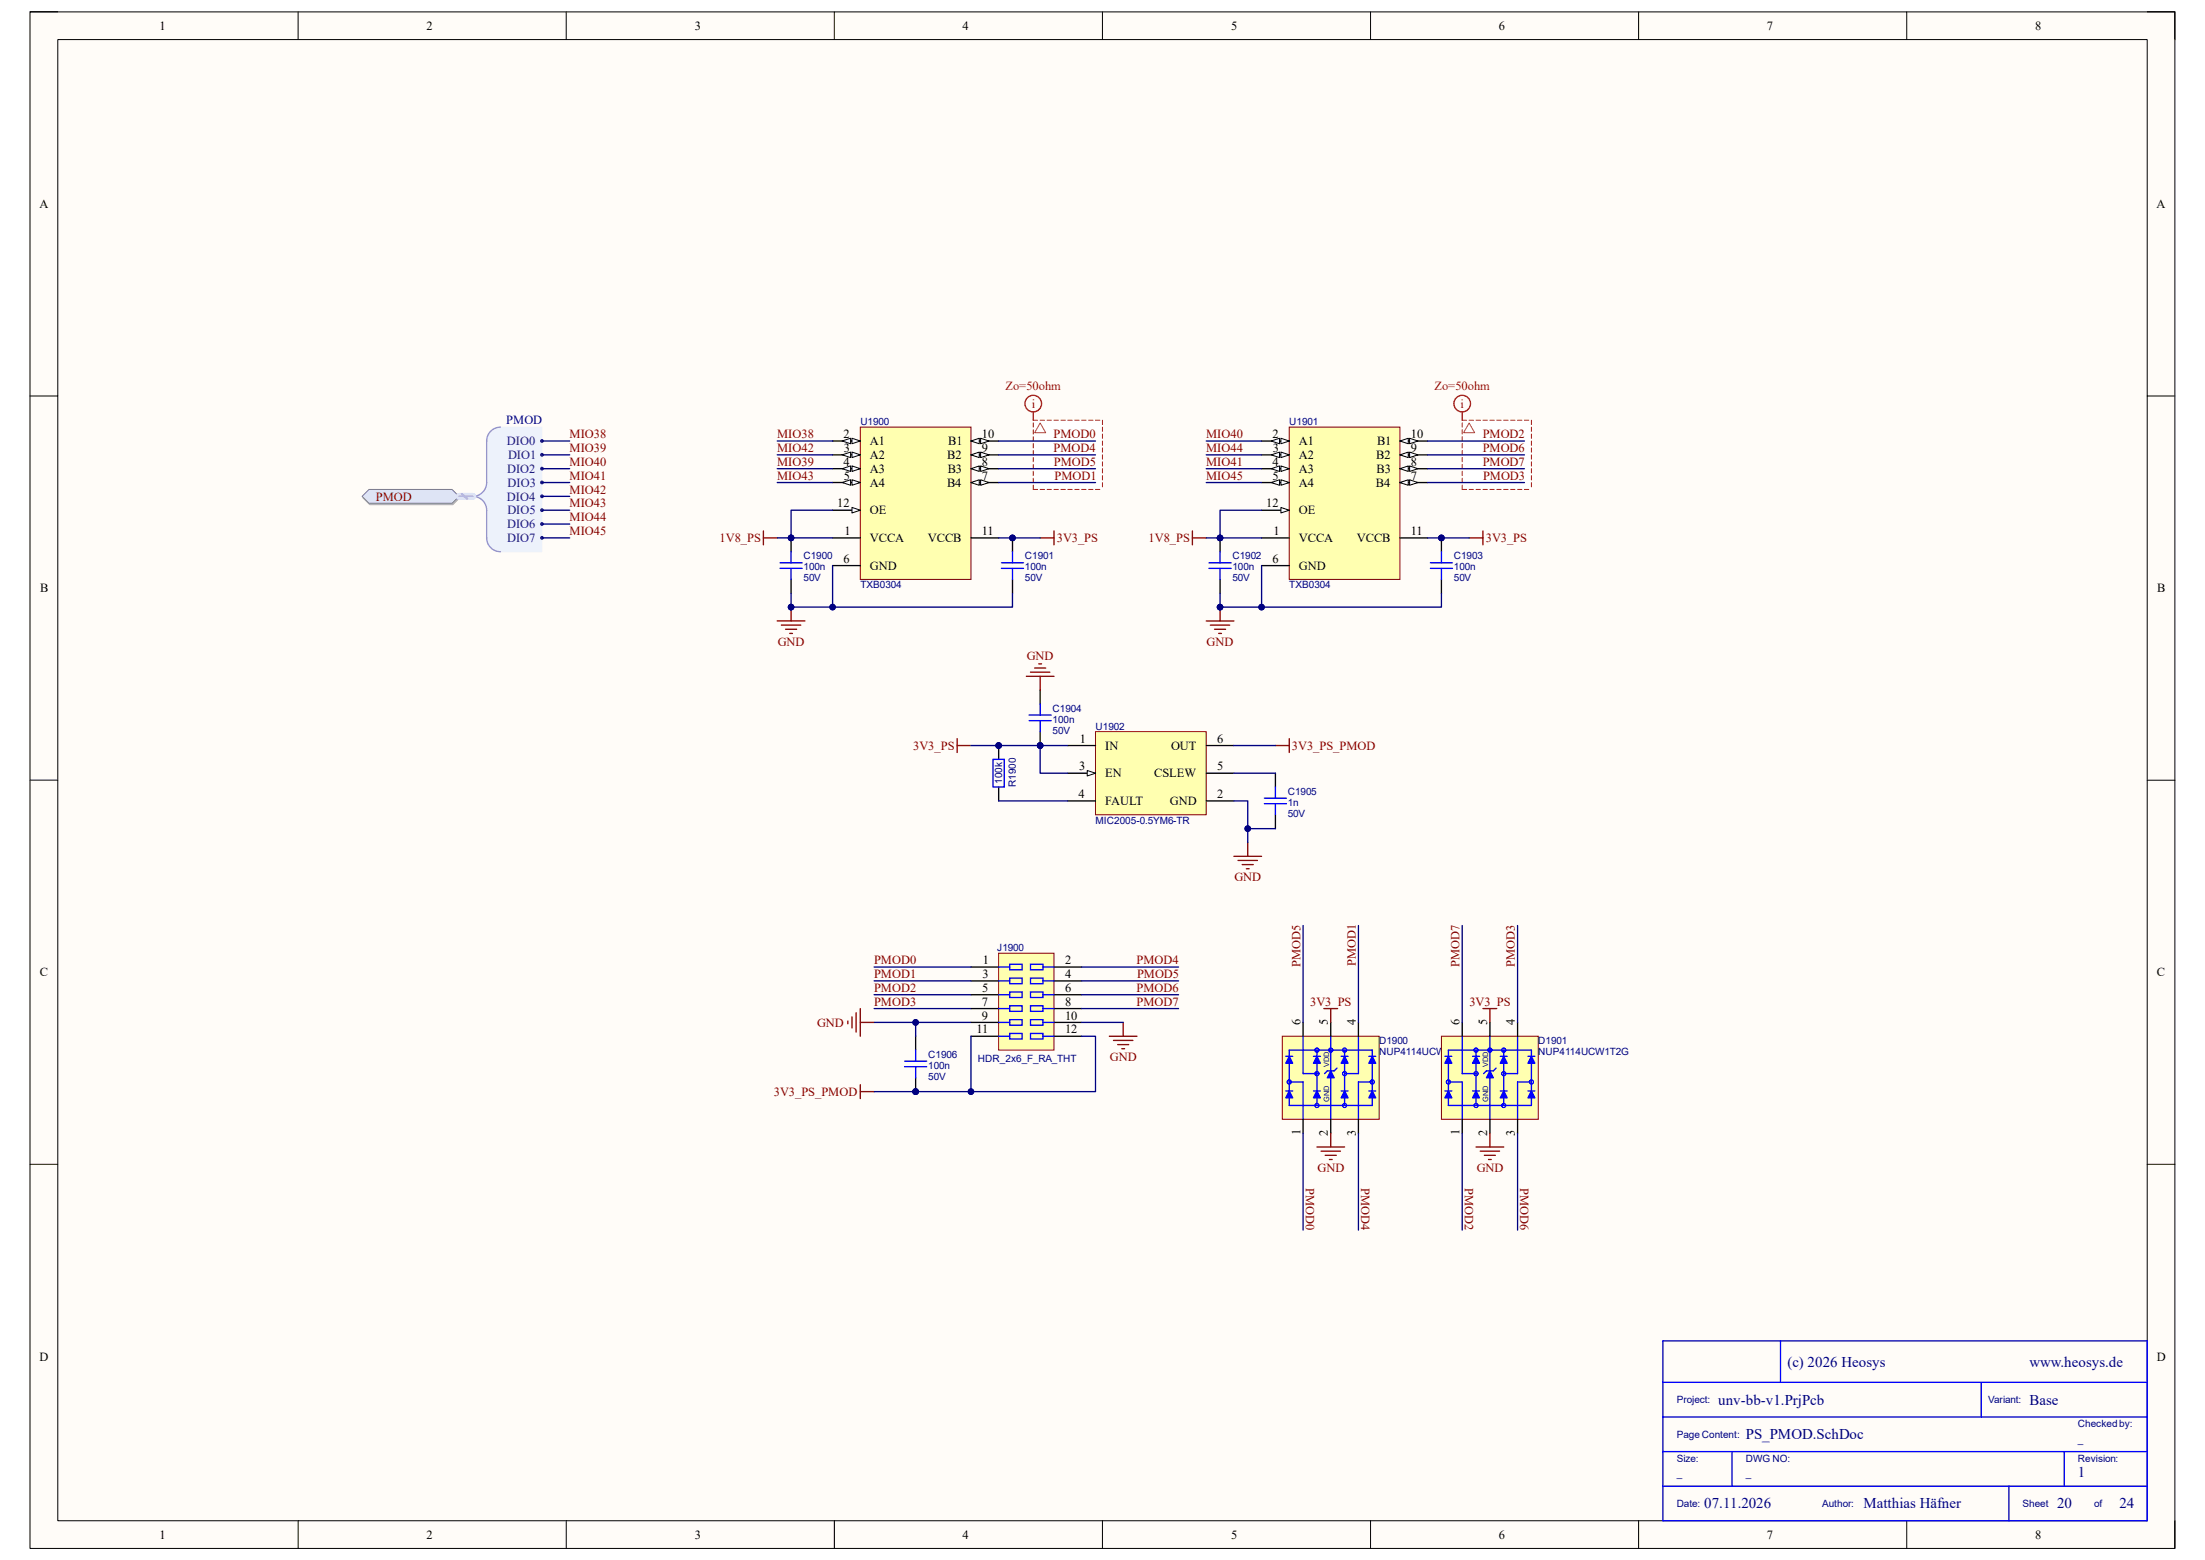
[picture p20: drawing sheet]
<svg xmlns="http://www.w3.org/2000/svg" width="420mm" height="297mm" viewBox="0 0 420 297" stroke-linecap="round" stroke-linejoin="round" font-family="sans-serif">
<defs><g id="words">
<g font-size="2.8" fill="#000080">
<text x="340.4" y="260.2">(c) 2026 Heosys</text>
<text x="386.5" y="260.2">www.heosys.de</text>
<text x="327.3" y="267.4">unv-bb-v1.PrjPcb</text>
<text x="386.5" y="267.4">Base</text>
<text x="332.5" y="274">PS_PMOD.SchDoc</text>
<text x="395.8" y="281.3">1</text>
<text x="324.6" y="287.2">07.11.2026</text>
<text x="354.9" y="287.2">Matthias Häfner</text>
<text x="391.8" y="287.2">20</text>
<text x="403.7" y="287.2">24</text>
</g>
<g font-size="2.4">
<text x="30.4" y="5.7">1</text>
<text x="81.2" y="5.7">2</text>
<text x="132.4" y="5.7">3</text>
<text x="183.3" y="5.7">4</text>
<text x="234.5" y="5.7">5</text>
<text x="285.5" y="5.7">6</text>
<text x="336.5" y="5.7">7</text>
<text x="387.6" y="5.7">8</text>
<text x="7.5" y="39.6">A</text>
<text x="410.8" y="39.6">A</text>
<text x="160.7" y="83.4">2</text>
<text x="187" y="83.4">10</text>
<text x="242.4" y="83.4">2</text>
<text x="268.7" y="83.4">10</text>
<text x="160.7" y="88.7">4</text>
<text x="160.7" y="86.1">3</text>
<text x="165.7" y="84.8">A1</text>
<text x="165.7" y="87.4">A2</text>
<text x="180.4" y="87.4">B2</text>
<text x="180.6" y="84.8">B1</text>
<text x="187" y="86.1">9</text>
<text x="187" y="88.7">8</text>
<text x="242.4" y="88.7">4</text>
<text x="242.4" y="86.1">3</text>
<text x="247.4" y="84.8">A1</text>
<text x="247.4" y="87.4">A2</text>
<text x="262.1" y="87.4">B2</text>
<text x="262.3" y="84.8">B1</text>
<text x="268.7" y="86.1">9</text>
<text x="268.7" y="88.7">8</text>
<text x="160.7" y="91.4">5</text>
<text x="165.7" y="90">A3</text>
<text x="165.7" y="92.7">A4</text>
<text x="180.4" y="92.7">B4</text>
<text x="180.5" y="90">B3</text>
<text x="187" y="91.4">7</text>
<text x="242.4" y="91.4">5</text>
<text x="247.4" y="90">A3</text>
<text x="247.4" y="92.7">A4</text>
<text x="262.1" y="92.7">B4</text>
<text x="262.2" y="90">B3</text>
<text x="268.7" y="91.4">7</text>
<text x="159.5" y="96.6">12</text>
<text x="160.8" y="101.9">1</text>
<text x="165.7" y="97.9">OE</text>
<text x="187" y="101.9">11</text>
<text x="241.2" y="96.6">12</text>
<text x="242.6" y="101.9">1</text>
<text x="247.4" y="97.9">OE</text>
<text x="268.7" y="101.9">11</text>
<text x="160.7" y="107.1">6</text>
<text x="165.7" y="103.2">VCCA</text>
<text x="176.7" y="103.2">VCCB</text>
<text x="242.4" y="107.1">6</text>
<text x="247.4" y="103.2">VCCA</text>
<text x="258.4" y="103.2">VCCB</text>
<text x="7.6" y="112.8">B</text>
<text x="165.7" y="108.5">GND</text>
<text x="247.4" y="108.5">GND</text>
<text x="410.9" y="112.8">B</text>
<text x="205.7" y="141.4">1</text>
<text x="210.5" y="142.7">IN</text>
<text x="223.1" y="142.7">OUT</text>
<text x="231.9" y="141.4">6</text>
<text x="205.6" y="146.7">3</text>
<text x="210.5" y="148">EN</text>
<text x="219.8" y="148">CSLEW</text>
<text x="231.9" y="146.7">5</text>
<text x="205.4" y="152">4</text>
<text x="210.5" y="153.3">FAULT</text>
<text x="222.8" y="153.3">GND</text>
<text x="231.9" y="152">2</text>
<text x="7.6" y="185.9">C</text>
<text x="187.2" y="183.6">1</text>
<text x="202.9" y="183.6">2</text>
<text x="410.8" y="185.9">C</text>
<text x="187" y="191.5">7</text>
<text x="187.1" y="188.8">5</text>
<text x="187.1" y="186.2">3</text>
<text x="202.9" y="186.2">4</text>
<text x="202.9" y="188.8">6</text>
<text x="202.9" y="191.5">8</text>
<text x="186" y="196.8">11</text>
<text x="187" y="194.1">9</text>
<text x="202.9" y="194.1">10</text>
<text x="202.9" y="196.8">12</text>
<text x="247.7" y="195.2" transform="rotate(-90 247.7 195.2)">6</text>
<text x="252.9" y="195.2" transform="rotate(-90 252.9 195.2)">5</text>
<text x="258.2" y="195.2" transform="rotate(-90 258.2 195.2)">4</text>
<text x="278" y="195.2" transform="rotate(-90 278 195.2)">6</text>
<text x="283.3" y="195.2" transform="rotate(-90 283.3 195.2)">5</text>
<text x="288.5" y="195.2" transform="rotate(-90 288.5 195.2)">4</text>
<text x="247.7" y="216.1" transform="rotate(-90 247.7 216.1)">1</text>
<text x="252.9" y="216.3" transform="rotate(-90 252.9 216.3)">2</text>
<text x="258.2" y="216.2" transform="rotate(-90 258.2 216.2)">3</text>
<text x="278" y="216.1" transform="rotate(-90 278 216.1)">1</text>
<text x="283.3" y="216.3" transform="rotate(-90 283.3 216.3)">2</text>
<text x="288.5" y="216.2" transform="rotate(-90 288.5 216.2)">3</text>
<text x="7.5" y="259">D</text>
<text x="410.8" y="259">D</text>
<text x="30.4" y="293">1</text>
<text x="81.2" y="293">2</text>
<text x="132.4" y="293">3</text>
<text x="183.3" y="293">4</text>
<text x="234.5" y="293">5</text>
<text x="285.5" y="293">6</text>
<text x="336.5" y="293">7</text>
<text x="387.6" y="293">8</text>
</g>
<g font-size="2.4" fill="#f00">
<text x="191.5" y="74.2">Zo=50ohm</text>
<text x="196.5" y="77.6">i</text>
<text x="273.2" y="74.2">Zo=50ohm</text>
<text x="278.2" y="77.6">i</text>
</g>
<text font-size="2.4" fill="#000080" x="96.4" y="80.8">PMOD</text>
<g font-size="2.4" fill="#800000">
<text x="108.5" y="83.4">MIO38</text>
<text x="148" y="83.4">MIO38</text>
<text x="200.7" y="83.4">PMOD0</text>
<text x="229.7" y="83.4">MIO40</text>
<text x="282.4" y="83.4">PMOD2</text>
<text x="108.5" y="86.1">MIO39</text>
<text x="108.5" y="88.7">MIO40</text>
<text x="148" y="88.7">MIO39</text>
<text x="148" y="86.1">MIO42</text>
<text x="200.7" y="86.1">PMOD4</text>
<text x="200.7" y="88.7">PMOD5</text>
<text x="229.7" y="88.7">MIO41</text>
<text x="229.7" y="86.1">MIO44</text>
<text x="282.4" y="86.1">PMOD6</text>
<text x="282.4" y="88.7">PMOD7</text>
<text x="71.6" y="95.3">PMOD</text>
<text x="108.5" y="94">MIO42</text>
<text x="108.5" y="91.4">MIO41</text>
<text x="148" y="91.4">MIO43</text>
<text x="200.9" y="91.4">PMOD1</text>
<text x="229.7" y="91.4">MIO45</text>
<text x="282.5" y="91.4">PMOD3</text>
<text x="108.5" y="96.6">MIO43</text>
<text x="108.5" y="99.3">MIO44</text>
<text x="108.5" y="101.9">MIO45</text>
<text x="137.1" y="103.2">1V8_PS</text>
<text x="201.3" y="103.2">3V3_PS</text>
<text x="218.8" y="103.2">1V8_PS</text>
<text x="283" y="103.2">3V3_PS</text>
<text x="148.1" y="123">GND</text>
<text x="195.6" y="125.6">GND</text>
<text x="229.8" y="123">GND</text>
<text x="173.9" y="142.7">3V3_PS</text>
<text x="246.1" y="142.7">3V3_PS_PMOD</text>
<text x="235.1" y="167.8">GND</text>
<text x="166.5" y="183.6">PMOD0</text>
<text x="216.5" y="183.6">PMOD4</text>
<text x="247.7" y="184.1" transform="rotate(-90 247.7 184.1)">PMOD5</text>
<text x="258.2" y="184" transform="rotate(-90 258.2 184)">PMOD1</text>
<text x="278" y="184.2" transform="rotate(-90 278 184.2)">PMOD7</text>
<text x="288.5" y="184.1" transform="rotate(-90 288.5 184.1)">PMOD3</text>
<text x="166.5" y="186.2">PMOD1</text>
<text x="166.5" y="188.8">PMOD2</text>
<text x="166.5" y="191.5">PMOD3</text>
<text x="216.5" y="188.8">PMOD6</text>
<text x="216.5" y="191.5">PMOD7</text>
<text x="216.6" y="186.2">PMOD5</text>
<text x="249.6" y="191.5">3V3_PS</text>
<text x="279.9" y="191.5">3V3_PS</text>
<text x="155.6" y="195.5">GND</text>
<text x="211.4" y="202.1">GND</text>
<text x="147.4" y="208.6">3V3_PS_PMOD</text>
<text x="248.7" y="226.2" transform="rotate(90 248.7 226.2)">PMOD0</text>
<text x="251" y="223.1">GND</text>
<text x="259.3" y="226.2" transform="rotate(90 259.3 226.2)">PMOD4</text>
<text x="279" y="226.2" transform="rotate(90 279 226.2)">PMOD2</text>
<text x="281.3" y="223.1">GND</text>
<text x="289.6" y="226.2" transform="rotate(90 289.6 226.2)">PMOD6</text>
</g>
<g font-size="2.4" fill="#003a70">
<text x="96.6" y="84.8">DIO0</text>
<text x="96.8" y="87.4">DIO1</text>
<text x="96.6" y="95.3">DIO4</text>
<text x="96.6" y="90">DIO2</text>
<text x="96.7" y="92.7">DIO3</text>
<text x="96.6" y="100.6">DIO6</text>
<text x="96.6" y="97.9">DIO5</text>
<text x="96.6" y="103.2">DIO7</text>
</g>
<g font-size="1.9" fill="#000080">
<text x="163.9" y="80.9">U1900</text>
<text x="245.6" y="80.9">U1901</text>
<text x="153" y="106.5">C1900</text>
<text x="195.2" y="106.5">C1901</text>
<text x="234.7" y="106.5">C1902</text>
<text x="276.9" y="106.5">C1903</text>
<text x="153" y="108.6">100n</text>
<text x="153" y="110.7">50V</text>
<text x="163.9" y="112">TXB0304</text>
<text x="195.2" y="108.6">100n</text>
<text x="195.2" y="110.7">50V</text>
<text x="234.7" y="108.6">100n</text>
<text x="234.7" y="110.7">50V</text>
<text x="245.6" y="112">TXB0304</text>
<text x="276.9" y="108.6">100n</text>
<text x="276.9" y="110.7">50V</text>
<text x="200.5" y="137.6">100n</text>
<text x="200.5" y="135.5">C1904</text>
<text x="200.5" y="139.7">50V</text>
<text x="208.7" y="138.9">U1902</text>
<text x="190.9" y="149.3" transform="rotate(-90 190.9 149.3)">100k</text>
<text x="193.5" y="149.9" transform="rotate(-90 193.5 149.9)">R1900</text>
<text x="245.3" y="153.4">1n</text>
<text x="245.3" y="155.5">50V</text>
<text x="245.3" y="151.3">C1905</text>
<text x="208.7" y="156.8">MIC2005-0.5YM6-TR</text>
<text x="189.9" y="181.1">J1900</text>
<text x="176.8" y="203.5">100n</text>
<text x="176.8" y="201.4">C1906</text>
<text x="186.3" y="202.1">HDR_2x6_F_RA_THT</text>
<text x="262.7" y="198.7">D1900</text>
<text x="262.7" y="200.8">NUP4114UCW1T2G</text>
<text x="293" y="198.7">D1901</text>
<text x="293" y="200.8">NUP4114UCW1T2G</text>
<text x="176.8" y="205.6">50V</text>
<text x="319.4" y="267.1">Project:</text>
<text x="378.7" y="267.1">Variant:</text>
<text x="319.4" y="273.7">Page Content:</text>
<text x="395.8" y="274.7">_</text>
<text x="395.8" y="271.7">Checked by:</text>
<text x="319.4" y="281.2">_</text>
<text x="319.4" y="278.3">Size:</text>
<text x="332.5" y="281.2">_</text>
<text x="332.5" y="278.3">DWG NO:</text>
<text x="395.8" y="278.3">Revision:</text>
<text x="319.4" y="286.9">Date:</text>
<text x="347" y="286.9">Author:</text>
<text x="385.2" y="286.9">Sheet</text>
<text x="398.9" y="286.9">of</text>
</g>
<g font-size="1.4" fill="#000080">
<text x="253.1" y="203.2" transform="rotate(-90 253.1 203.2)">VDD</text>
<text x="283.5" y="203.2" transform="rotate(-90 283.5 203.2)">VDD</text>
<text x="253.1" y="209.8" transform="rotate(-90 253.1 209.8)">GND</text>
<text x="283.5" y="209.8" transform="rotate(-90 283.5 209.8)">GND</text>
</g>
</g></defs>
<path d="M5.7 2.3h408.6v292.5h-408.6z" fill-rule="evenodd" fill="#fffcf8"/>
<path d="M5.7 2.3h408.6v292.5h-408.6z" fill="none" stroke="#000" stroke-width=".19"/>
<path d="M11 7.5h398v282h-398z" fill-rule="evenodd" fill="#fffcf8"/>
<g fill="none" stroke="#000" stroke-width=".19">
<path d="M5.7 2.3h5.3M11 7.5h398v282h-398zM56.8 2.3v5.2M107.8 2.3v5.2M158.9 2.3v5.2M210 2.3v5.2M261 2.3v5.2M312.1 2.3v5.2M363.2 2.3v5.2M409 2.3h5.3v5.2M5.7 75.4h5.3M409 75.4h5.3"/>
<path d="M5.7 148.5h5.3M409 148.5h5.3M5.7 221.7h5.3M409 221.7h5.3M56.8 289.5v5.3M107.9 289.5v5.3M158.9 289.5v5.3M210 289.5v5.3M261 289.5v5.3M312.1 289.5v5.3M363.2 289.5v5.3M414.3 289.5v5.3"/>
</g>
<g fill="#fff">
<path d="M196.8 80h13.2v13.2h-13.2z" fill-rule="evenodd"/>
<path d="M278.5 80h13.2v13.2h-13.2z" fill-rule="evenodd"/>
</g>
<path d="M190.2 181.5h10.6v18.4h-10.6z" fill-rule="evenodd" fill="#ffffb0"/>
<path d="M190.2 181.5h10.6v18.4h-10.6z" fill="none" stroke="#800000" stroke-width=".19"/>
<path d="M184.9 184.1h5.3M184.9 186.8h5.3M184.9 189.4h5.3M184.9 192h5.3M184.9 194.7h5.3M184.9 197.3h5.3M200.8 184.1h5.2M200.8 186.8h5.2M200.8 189.4h5.2M200.8 192h5.2M200.8 194.7h5.2M200.8 197.3h5.2" fill="none" stroke="#000" stroke-width=".25"/>
<g fill="none" stroke="#00f" stroke-width=".25">
<path d="M190.2 184.1h2.1M190.2 186.8h2.1M190.2 189.4h2.1M190.2 192h2.1M190.2 194.7h2.1M190.2 197.3h2.1M192.3 183.6h2.4v1h-2.4zM192.3 186.2h2.4v1.1h-2.4zM192.3 188.9h2.4v1h-2.4zM192.3 191.5h2.4v1.1h-2.4zM192.3 194.1h2.4v1.1h-2.4zM192.3 196.8h2.4v1h-2.4z"/>
<path d="M196.3 183.6h2.3v1h-2.3zM196.3 186.2h2.3v1.1h-2.3zM196.3 188.9h2.3v1h-2.3zM196.3 191.5h2.3v1.1h-2.3zM196.3 194.1h2.3v1.1h-2.3zM196.3 196.8h2.3v1h-2.3zM198.6 184.1h2.2M198.6 186.8h2.2M198.6 189.4h2.2M198.6 192h2.2M198.6 194.7h2.2M198.6 197.3h2.2"/>
</g>
<path d="M94 81.7l1.3-.4h7.9v23.7h-7.9l-1.3-.3-1-1-.3-1.3v-5.9l-.7-1.1-1.3-.9 1.3-.9 .7-1.1v-8.5l.3-1.4z" fill-rule="evenodd" fill="#edf2fb"/>
<path d="M94 81.7l1.3-.4h7.9v23.7h-7.9l-1.3-.3-1-1-.3-1.3v-5.9l-.7-1.1-1.3-.9 1.3-.9 .7-1.1v-8.5l.3-1.4z" fill="none" stroke="#edf2fb" stroke-width=".19"/>
<path d="M95.3 81.3a2.64 2.64 0 0 0-2.6 2.7v7.9a2.64 2.64 0 0 1-2.6 2.6 2.64 2.64 0 0 1 2.6 2.6v5.3a2.64 2.64 0 0 0 2.6 2.6" fill="none" stroke="#8f9ec9" stroke-width=".25"/>
<circle cx="103.2" cy="84" r=".26" fill="#003a70"/>
<circle cx="103.2" cy="84" r=".26" fill="none" stroke="#003a70" stroke-width=".19"/>
<circle cx="103.2" cy="86.6" r=".26" fill="#003a70"/>
<circle cx="103.2" cy="86.6" r=".26" fill="none" stroke="#003a70" stroke-width=".19"/>
<circle cx="103.2" cy="89.2" r=".26" fill="#003a70"/>
<circle cx="103.2" cy="89.2" r=".26" fill="none" stroke="#003a70" stroke-width=".19"/>
<circle cx="103.2" cy="91.9" r=".26" fill="#003a70"/>
<circle cx="103.2" cy="91.9" r=".26" fill="none" stroke="#003a70" stroke-width=".19"/>
<circle cx="103.2" cy="94.5" r=".26" fill="#003a70"/>
<circle cx="103.2" cy="94.5" r=".26" fill="none" stroke="#003a70" stroke-width=".19"/>
<circle cx="103.2" cy="97.1" r=".26" fill="#003a70"/>
<circle cx="103.2" cy="97.1" r=".26" fill="none" stroke="#003a70" stroke-width=".19"/>
<circle cx="103.2" cy="99.8" r=".26" fill="#003a70"/>
<circle cx="103.2" cy="99.8" r=".26" fill="none" stroke="#003a70" stroke-width=".19"/>
<circle cx="103.2" cy="102.4" r=".26" fill="#003a70"/>
<circle cx="103.2" cy="102.4" r=".26" fill="none" stroke="#003a70" stroke-width=".19"/>
<path d="M69.1 94.8l1.3-1.3h15.8l1.4 1.3-1.4 1.3h-15.8z" fill-rule="evenodd" fill="#bac0ca"/>
<path d="M69.1 94.8l1.3-1.3h15.8l1.4 1.3-1.4 1.3h-15.8z" fill="none" stroke="#a6acb6" stroke-width=".19"/>
<path d="M69 94.5l1.3-1.3h15.8l1.3 1.3-1.3 1.3h-15.8z" fill-rule="evenodd" fill="#d5e4ff"/>
<path d="M69 94.5l1.3-1.3h15.8l1.3 1.3-1.3 1.3h-15.8z" fill="none" stroke="#71809b" stroke-width=".19"/>
<circle cx="174.4" cy="207.8" r=".53" fill="#000080"/>
<circle cx="174.4" cy="207.8" r=".53" fill="none" stroke="#000080" stroke-width=".19"/>
<path d="M174.4 205.2v2.6" fill="none" stroke="#000" stroke-width=".25"/>
<circle cx="174.4" cy="207.8" r=".53" fill="#000080"/>
<circle cx="174.4" cy="207.8" r=".53" fill="none" stroke="#000080" stroke-width=".19"/>
<path d="M174.4 197.3v2.6" fill="none" stroke="#000" stroke-width=".25"/>
<path d="M174.4 199.9v2.1M172.3 202h4.2M172.3 203.1h4.2M174.4 203.1v2.1" fill="none" stroke="#00f" stroke-width=".25"/>
<path d="M161.5 194.4v.5M162.3 193.6v2.1M163.1 192.8v3.7M163.9 192v5.3M163.9 194.7h2.6M211.3 197.3h5.3M212.1 198.1h3.7M212.9 198.9h2.1M213.7 199.7h.5M213.9 194.7v2.6M163.9 206.5v2.7M163.9 207.8h2.6" fill="none" stroke="#800000" stroke-width=".25"/>
<path d="M208.7 139.3h21.1v15.8h-21.1z" fill-rule="evenodd" fill="#ffffb0"/>
<path d="M208.7 139.3h21.1v15.8h-21.1z" fill="none" stroke="#800000" stroke-width=".19"/>
<path d="M203.4 141.9h5.3M203.4 147.2h5.3M229.8 152.5h5.2" fill="none" stroke="#000" stroke-width=".25"/>
<path d="M207.1 146.7l1.6 .5-1.6 .5z" fill="#f8fcff"/>
<path d="M207.1 146.7l1.6 .5-1.6 .5z" fill="none" stroke="#000" stroke-width=".19"/>
<path d="M203.4 152.5h5.3M229.8 141.9h5.2M229.8 147.2h5.2" fill="none" stroke="#000" stroke-width=".25"/>
<path d="M182.3 140.6v2.7M182.3 141.9h2.6" fill="none" stroke="#800000" stroke-width=".25"/>
<circle cx="198.1" cy="141.9" r=".53" fill="#000080"/>
<circle cx="198.1" cy="141.9" r=".53" fill="none" stroke="#000080" stroke-width=".19"/>
<path d="M198.1 139.3v2.6" fill="none" stroke="#000" stroke-width=".25"/>
<circle cx="198.1" cy="141.9" r=".53" fill="#000080"/>
<circle cx="198.1" cy="141.9" r=".53" fill="none" stroke="#000080" stroke-width=".19"/>
<path d="M198.1 131.4v2.6M242.9 147.2v2.6M242.9 155.1v2.7" fill="none" stroke="#000" stroke-width=".25"/>
<path d="M196 136.1h4.2M196 137.2h4.2M198.1 134v2.1M198.1 137.2v2.1M240.8 152h4.2M240.8 153h4.2M242.9 149.8v2.2M242.9 153v2.1" fill="none" stroke="#00f" stroke-width=".25"/>
<path d="M195.5 128.8h5.3M196.3 128h3.7M197.1 127.2h2.1M197.9 126.4h.5M198.1 128.8v2.6M235 163h5.3M235.8 163.8h3.7M236.6 164.6h2.1M237.4 165.4h.5M237.7 160.4v2.6" fill="none" stroke="#800000" stroke-width=".25"/>
<circle cx="190.2" cy="141.9" r=".53" fill="#000080"/>
<circle cx="190.2" cy="141.9" r=".53" fill="none" stroke="#000080" stroke-width=".19"/>
<path d="M190.2 141.9v2.7" fill="none" stroke="#000" stroke-width=".25"/>
<circle cx="190.2" cy="141.9" r=".53" fill="#000080"/>
<circle cx="190.2" cy="141.9" r=".53" fill="none" stroke="#000080" stroke-width=".19"/>
<path d="M190.2 149.8v2.7" fill="none" stroke="#000" stroke-width=".25"/>
<path d="M189.2 144.6h2.1v5.2h-2.1z" fill="none" stroke="#00f" stroke-width=".25"/>
<path d="M242.9 141.9h2.7M245.6 140.6v2.7" fill="none" stroke="#800000" stroke-width=".25"/>
<path d="M244.2 197.3h18.5v15.8h-18.5z" fill-rule="evenodd" fill="#ffffb0"/>
<path d="M244.2 197.3h18.5v15.8h-18.5z" fill="none" stroke="#800000" stroke-width=".19"/>
<g fill="none" stroke="#00f" stroke-width=".25">
<path d="M253.5 199.9h7.9v1.2M253.5 197.3v15.8M256.1 199.9v1.4M258.7 197.3v7.1h-2.6M254.7 203.4l-.6 .5h-1.3l-.5 .5M255.4 201.1h1.4M255.4 207.7h1.4M256.1 202.6v5.2M256.1 209.2v1.3M260.7 201.1h1.3M260.7 207.7h1.3M261.4 202.6v5.1"/>
<path d="M261.4 209.2v1.3h-7.9M261.4 206h-2.7v7.1"/>
</g>
<path d="M253.5 203.9l.6 1.3h-1.3z" fill="#00f"/>
<path d="M253.5 203.9l.6 1.3h-1.3z" fill="none" stroke="#00f" stroke-width=".25"/>
<path d="M256.1 201.1l.7 1.3h-1.4z" fill="#00f"/>
<path d="M256.1 201.1l.7 1.3h-1.4z" fill="none" stroke="#00f" stroke-width=".25"/>
<path d="M261.4 201.1l.6 1.3h-1.3z" fill="#00f"/>
<path d="M261.4 201.1l.6 1.3h-1.3z" fill="none" stroke="#00f" stroke-width=".25"/>
<path d="M256.1 207.7l.7 1.3h-1.4z" fill="#00f"/>
<path d="M256.1 207.7l.7 1.3h-1.4z" fill="none" stroke="#00f" stroke-width=".25"/>
<path d="M261.4 207.7l.6 1.3h-1.3z" fill="#00f"/>
<g fill="none" stroke="#00f" stroke-width=".25">
<path d="M245.6 199.9v1.2M248.2 197.3v7.1h2.6M250.8 199.9v1.4M244.9 201.1h1.3M244.9 207.7h1.3M245.6 202.6v5.1M245.6 209.2v1.3M245.6 206h2.6v7.1M250.2 201.1h1.3M250.2 207.7h1.3M250.8 202.6v5.2M250.8 209.2v1.3"/>
<path d="M261.4 207.7l.6 1.3h-1.3z"/>
</g>
<g fill="none" stroke="#00f" stroke-width=".19">
<circle cx="253.5" cy="199.9" r=".39"/>
<circle cx="256.1" cy="199.9" r=".39"/>
<circle cx="256.1" cy="210.5" r=".39"/>
<circle cx="256.1" cy="204.4" r=".39"/>
<circle cx="261.4" cy="206" r=".39"/>
</g>
<path d="M253.5 194.7v2.6M258.7 194.7v2.6M253.5 213.1v2.6M258.7 213.1v2.6" fill="none" stroke="#000" stroke-width=".25"/>
<path d="M250.8 201.1l.7 1.3h-1.3z" fill="#00f"/>
<path d="M250.8 201.1l.7 1.3h-1.3z" fill="none" stroke="#00f" stroke-width=".25"/>
<path d="M245.6 201.1l.6 1.3h-1.3z" fill="#00f"/>
<path d="M245.6 201.1l.6 1.3h-1.3z" fill="none" stroke="#00f" stroke-width=".25"/>
<path d="M250.8 207.7l.7 1.3h-1.3z" fill="#00f"/>
<path d="M250.8 207.7l.7 1.3h-1.3z" fill="none" stroke="#00f" stroke-width=".25"/>
<path d="M245.6 207.7l.6 1.3h-1.3z" fill="#00f"/>
<path d="M245.6 199.9h7.9M245.6 207.7l.6 1.3h-1.3zM245.6 210.5h7.9" fill="none" stroke="#00f" stroke-width=".25"/>
<g fill="none" stroke="#00f" stroke-width=".19">
<circle cx="250.8" cy="199.9" r=".39"/>
<circle cx="245.6" cy="206" r=".39"/>
<circle cx="250.8" cy="210.5" r=".39"/>
<circle cx="250.8" cy="204.4" r=".39"/>
</g>
<path d="M248.2 194.7v2.6M248.2 213.1v2.6" fill="none" stroke="#000" stroke-width=".25"/>
<path d="M274.6 197.3h18.4v15.8h-18.4z" fill-rule="evenodd" fill="#ffffb0"/>
<path d="M274.6 197.3h18.4v15.8h-18.4z" fill="none" stroke="#800000" stroke-width=".19"/>
<g fill="none" stroke="#00f" stroke-width=".25">
<path d="M283.8 199.9h7.9v1.2M283.8 197.3v15.8M286.4 199.9v1.4M289.1 197.3v7.1h-2.7M285 203.4l-.6 .5h-1.3l-.5 .5M285.8 201.1h1.3M285.8 207.7h1.3M286.4 202.6v5.2M286.4 209.2v1.3M291 201.1h1.3M291 207.7h1.3M291.7 202.6v5.1"/>
<path d="M291.7 209.2v1.3h-7.9M291.7 206h-2.6v7.1"/>
</g>
<path d="M283.8 203.9l.6 1.3h-1.3z" fill="#00f"/>
<path d="M283.8 203.9l.6 1.3h-1.3z" fill="none" stroke="#00f" stroke-width=".25"/>
<path d="M286.4 201.1l.7 1.3h-1.3z" fill="#00f"/>
<path d="M286.4 201.1l.7 1.3h-1.3z" fill="none" stroke="#00f" stroke-width=".25"/>
<path d="M291.7 201.1l.6 1.3h-1.3z" fill="#00f"/>
<path d="M291.7 201.1l.6 1.3h-1.3z" fill="none" stroke="#00f" stroke-width=".25"/>
<path d="M286.4 207.7l.7 1.3h-1.3z" fill="#00f"/>
<path d="M286.4 207.7l.7 1.3h-1.3z" fill="none" stroke="#00f" stroke-width=".25"/>
<path d="M291.7 207.7l.6 1.3h-1.3z" fill="#00f"/>
<g fill="none" stroke="#00f" stroke-width=".25">
<path d="M275.9 199.9v1.2M278.5 197.3v7.1h2.6M281.1 199.9v1.4M275.2 201.1h1.3M275.2 207.7h1.3M275.9 202.6v5.1M275.9 209.2v1.3M275.9 206h2.6v7.1M280.5 201.1h1.3M280.5 207.7h1.3M281.1 202.6v5.2M281.1 209.2v1.3"/>
<path d="M291.7 207.7l.6 1.3h-1.3z"/>
</g>
<g fill="none" stroke="#00f" stroke-width=".19">
<circle cx="283.8" cy="199.9" r=".39"/>
<circle cx="286.4" cy="199.9" r=".39"/>
<circle cx="286.4" cy="204.4" r=".39"/>
<circle cx="286.4" cy="210.5" r=".39"/>
<circle cx="291.7" cy="206" r=".39"/>
</g>
<path d="M283.8 194.7v2.6M289.1 194.7v2.6M283.8 213.1v2.6M289.1 213.1v2.6" fill="none" stroke="#000" stroke-width=".25"/>
<path d="M281.1 201.1l.7 1.3h-1.3z" fill="#00f"/>
<path d="M281.1 201.1l.7 1.3h-1.3z" fill="none" stroke="#00f" stroke-width=".25"/>
<path d="M275.9 201.1l.6 1.3h-1.3z" fill="#00f"/>
<path d="M275.9 201.1l.6 1.3h-1.3z" fill="none" stroke="#00f" stroke-width=".25"/>
<path d="M281.1 207.7l.7 1.3h-1.3z" fill="#00f"/>
<path d="M281.1 207.7l.7 1.3h-1.3z" fill="none" stroke="#00f" stroke-width=".25"/>
<path d="M275.9 207.7l.6 1.3h-1.3z" fill="#00f"/>
<path d="M275.9 199.9h7.9M275.9 207.7l.6 1.3h-1.3zM275.9 210.5h7.9" fill="none" stroke="#00f" stroke-width=".25"/>
<g fill="none" stroke="#00f" stroke-width=".19">
<circle cx="281.1" cy="199.9" r=".39"/>
<circle cx="275.9" cy="206" r=".39"/>
<circle cx="281.1" cy="210.5" r=".39"/>
<circle cx="281.1" cy="204.4" r=".39"/>
</g>
<path d="M278.5 194.7v2.6M278.5 213.1v2.6" fill="none" stroke="#000" stroke-width=".25"/>
<path d="M250.8 218.4h5.3M251.6 219.2h3.7M252.4 220h2.1M253.5 215.7v2.7M281.1 218.4h5.3M281.9 219.2h3.7M282.7 220h2.1M283.8 215.7v2.7M253.2 220.8h.5M283.5 220.8h.5" fill="none" stroke="#800000" stroke-width=".25"/>
<path d="M163.9 81.3h21v29h-21z" fill-rule="evenodd" fill="#ffffb0"/>
<path d="M163.9 81.3h21v29h-21z" fill="none" stroke="#800000" stroke-width=".19"/>
<path d="M158.6 97.1h5.3" fill="none" stroke="#000" stroke-width=".25"/>
<path d="M162.3 96.6l1.6 .5-1.6 .6z" fill="#f8fcff"/>
<path d="M162.3 96.6l1.6 .5-1.6 .6z" fill="none" stroke="#000" stroke-width=".19"/>
<path d="M158.6 84h5.3" fill="none" stroke="#000" stroke-width=".25"/>
<path d="M162.3 83.4l1.6 .6-1.6 .5z" fill="#f8fcff"/>
<path d="M162.3 83.4l1.6 .6-1.6 .5z" fill="none" stroke="#000" stroke-width=".19"/>
<path d="M160.4 84l1.6-.6v1.1z" fill="#f8fcff"/>
<path d="M160.4 84l1.6-.6v1.1z" fill="none" stroke="#000" stroke-width=".19"/>
<path d="M158.6 86.6h5.3" fill="none" stroke="#000" stroke-width=".25"/>
<path d="M162.3 86.1l1.6 .5-1.6 .5z" fill="#f8fcff"/>
<path d="M162.3 86.1l1.6 .5-1.6 .5z" fill="none" stroke="#000" stroke-width=".19"/>
<path d="M160.4 86.6l1.6-.5v1z" fill="#f8fcff"/>
<path d="M160.4 86.6l1.6-.5v1z" fill="none" stroke="#000" stroke-width=".19"/>
<path d="M158.6 89.2h5.3" fill="none" stroke="#000" stroke-width=".25"/>
<path d="M162.3 88.7l1.6 .5-1.6 .6z" fill="#f8fcff"/>
<path d="M162.3 88.7l1.6 .5-1.6 .6z" fill="none" stroke="#000" stroke-width=".19"/>
<path d="M160.4 89.2l1.6-.5v1.1z" fill="#f8fcff"/>
<path d="M160.4 89.2l1.6-.5v1.1z" fill="none" stroke="#000" stroke-width=".19"/>
<path d="M158.6 91.9h5.3" fill="none" stroke="#000" stroke-width=".25"/>
<path d="M162.3 91.3l1.6 .6-1.6 .5z" fill="#f8fcff"/>
<path d="M162.3 91.3l1.6 .6-1.6 .5z" fill="none" stroke="#000" stroke-width=".19"/>
<path d="M160.4 91.9l1.6-.6v1.1z" fill="#f8fcff"/>
<path d="M160.4 91.9l1.6-.6v1.1z" fill="none" stroke="#000" stroke-width=".19"/>
<path d="M184.9 84h5.3M158.6 102.4h5.3M184.9 102.4h5.3" fill="none" stroke="#000" stroke-width=".25"/>
<path d="M184.9 84l1.6-.6v1.1z" fill="#f8fcff"/>
<path d="M184.9 84l1.6-.6v1.1z" fill="none" stroke="#000" stroke-width=".19"/>
<path d="M186.8 83.4l1.6 .6-1.6 .5z" fill="#f8fcff"/>
<path d="M186.8 83.4l1.6 .6-1.6 .5z" fill="none" stroke="#000" stroke-width=".19"/>
<path d="M184.9 86.6h5.3" fill="none" stroke="#000" stroke-width=".25"/>
<path d="M184.9 86.6l1.6-.5v1z" fill="#f8fcff"/>
<path d="M184.9 86.6l1.6-.5v1z" fill="none" stroke="#000" stroke-width=".19"/>
<path d="M186.8 86.1l1.6 .5-1.6 .5z" fill="#f8fcff"/>
<path d="M186.8 86.1l1.6 .5-1.6 .5z" fill="none" stroke="#000" stroke-width=".19"/>
<path d="M184.9 89.2h5.3" fill="none" stroke="#000" stroke-width=".25"/>
<path d="M184.9 89.2l1.6-.5v1.1z" fill="#f8fcff"/>
<path d="M184.9 89.2l1.6-.5v1.1z" fill="none" stroke="#000" stroke-width=".19"/>
<path d="M186.8 88.7l1.6 .5-1.6 .6z" fill="#f8fcff"/>
<path d="M186.8 88.7l1.6 .5-1.6 .6z" fill="none" stroke="#000" stroke-width=".19"/>
<path d="M184.9 91.9h5.3" fill="none" stroke="#000" stroke-width=".25"/>
<path d="M184.9 91.9l1.6-.6v1.1z" fill="#f8fcff"/>
<path d="M184.9 91.9l1.6-.6v1.1z" fill="none" stroke="#000" stroke-width=".19"/>
<path d="M186.8 91.3l1.6 .6-1.6 .5z" fill="#f8fcff"/>
<path d="M186.8 91.3l1.6 .6-1.6 .5z" fill="none" stroke="#000" stroke-width=".19"/>
<path d="M158.6 107.7h5.3" fill="none" stroke="#000" stroke-width=".25"/>
<path d="M145.4 101.1v2.6M145.4 102.4h2.6M198.1 102.4h2.7M200.8 101.1v2.6" fill="none" stroke="#800000" stroke-width=".25"/>
<circle cx="150.7" cy="102.4" r=".53" fill="#000080"/>
<circle cx="150.7" cy="102.4" r=".53" fill="none" stroke="#000080" stroke-width=".19"/>
<path d="M150.7 102.4v2.6M150.7 110.3v2.7" fill="none" stroke="#000" stroke-width=".25"/>
<circle cx="150.7" cy="102.4" r=".53" fill="#000080"/>
<circle cx="150.7" cy="102.4" r=".53" fill="none" stroke="#000080" stroke-width=".19"/>
<path d="M148.6 107.2h4.2M148.6 108.2h4.2M150.7 105v2.2M150.7 108.2v2.1" fill="none" stroke="#00f" stroke-width=".25"/>
<path d="M148 118.2h5.3M148.8 119h3.7M149.6 119.8h2.1M150.7 115.6v2.6M150.4 120.6h.5" fill="none" stroke="#800000" stroke-width=".25"/>
<circle cx="150.7" cy="115.6" r=".53" fill="#000080"/>
<circle cx="150.7" cy="115.6" r=".53" fill="none" stroke="#000080" stroke-width=".19"/>
<circle cx="192.8" cy="102.4" r=".53" fill="#000080"/>
<circle cx="192.8" cy="102.4" r=".53" fill="none" stroke="#000080" stroke-width=".19"/>
<path d="M192.8 102.4v2.7M192.8 110.3v2.7" fill="none" stroke="#000" stroke-width=".25"/>
<circle cx="192.8" cy="102.4" r=".53" fill="#000080"/>
<circle cx="192.8" cy="102.4" r=".53" fill="none" stroke="#000080" stroke-width=".19"/>
<path d="M190.7 107.2h4.3M190.7 108.2h4.3M192.8 105.1v2.1M192.8 108.2v2.1" fill="none" stroke="#00f" stroke-width=".25"/>
<path d="M245.6 81.3h21v29h-21z" fill-rule="evenodd" fill="#ffffb0"/>
<path d="M245.6 81.3h21v29h-21z" fill="none" stroke="#800000" stroke-width=".19"/>
<path d="M240.3 97.1h5.3" fill="none" stroke="#000" stroke-width=".25"/>
<path d="M244 96.6l1.6 .5-1.6 .6z" fill="#f8fcff"/>
<path d="M244 96.6l1.6 .5-1.6 .6z" fill="none" stroke="#000" stroke-width=".19"/>
<path d="M240.3 84h5.3" fill="none" stroke="#000" stroke-width=".25"/>
<path d="M244 83.4l1.6 .6-1.6 .5z" fill="#f8fcff"/>
<path d="M244 83.4l1.6 .6-1.6 .5z" fill="none" stroke="#000" stroke-width=".19"/>
<path d="M242.1 84l1.6-.6v1.1z" fill="#f8fcff"/>
<path d="M242.1 84l1.6-.6v1.1z" fill="none" stroke="#000" stroke-width=".19"/>
<path d="M240.3 86.6h5.3" fill="none" stroke="#000" stroke-width=".25"/>
<path d="M244 86.1l1.6 .5-1.6 .5z" fill="#f8fcff"/>
<path d="M244 86.1l1.6 .5-1.6 .5z" fill="none" stroke="#000" stroke-width=".19"/>
<path d="M242.1 86.6l1.6-.5v1z" fill="#f8fcff"/>
<path d="M242.1 86.6l1.6-.5v1z" fill="none" stroke="#000" stroke-width=".19"/>
<path d="M240.3 89.2h5.3" fill="none" stroke="#000" stroke-width=".25"/>
<path d="M244 88.7l1.6 .5-1.6 .6z" fill="#f8fcff"/>
<path d="M244 88.7l1.6 .5-1.6 .6z" fill="none" stroke="#000" stroke-width=".19"/>
<path d="M242.1 89.2l1.6-.5v1.1z" fill="#f8fcff"/>
<path d="M242.1 89.2l1.6-.5v1.1z" fill="none" stroke="#000" stroke-width=".19"/>
<path d="M240.3 91.9h5.3" fill="none" stroke="#000" stroke-width=".25"/>
<path d="M244 91.3l1.6 .6-1.6 .5z" fill="#f8fcff"/>
<path d="M244 91.3l1.6 .6-1.6 .5z" fill="none" stroke="#000" stroke-width=".19"/>
<path d="M242.1 91.9l1.6-.6v1.1z" fill="#f8fcff"/>
<path d="M242.1 91.9l1.6-.6v1.1z" fill="none" stroke="#000" stroke-width=".19"/>
<path d="M266.6 84h5.3M240.3 102.4h5.3M266.6 102.4h5.3" fill="none" stroke="#000" stroke-width=".25"/>
<path d="M266.6 84l1.6-.6v1.1z" fill="#f8fcff"/>
<path d="M266.6 84l1.6-.6v1.1z" fill="none" stroke="#000" stroke-width=".19"/>
<path d="M268.5 83.4l1.6 .6-1.6 .5z" fill="#f8fcff"/>
<path d="M268.5 83.4l1.6 .6-1.6 .5z" fill="none" stroke="#000" stroke-width=".19"/>
<path d="M266.6 86.6h5.3" fill="none" stroke="#000" stroke-width=".25"/>
<path d="M266.6 86.6l1.6-.5v1z" fill="#f8fcff"/>
<path d="M266.6 86.6l1.6-.5v1z" fill="none" stroke="#000" stroke-width=".19"/>
<path d="M268.5 86.1l1.6 .5-1.6 .5z" fill="#f8fcff"/>
<path d="M268.5 86.1l1.6 .5-1.6 .5z" fill="none" stroke="#000" stroke-width=".19"/>
<path d="M266.6 89.2h5.3" fill="none" stroke="#000" stroke-width=".25"/>
<path d="M266.6 89.2l1.6-.5v1.1z" fill="#f8fcff"/>
<path d="M266.6 89.2l1.6-.5v1.1z" fill="none" stroke="#000" stroke-width=".19"/>
<path d="M268.5 88.7l1.6 .5-1.6 .6z" fill="#f8fcff"/>
<path d="M268.5 88.7l1.6 .5-1.6 .6z" fill="none" stroke="#000" stroke-width=".19"/>
<path d="M266.6 91.9h5.3" fill="none" stroke="#000" stroke-width=".25"/>
<path d="M266.6 91.9l1.6-.6v1.1z" fill="#f8fcff"/>
<path d="M266.6 91.9l1.6-.6v1.1z" fill="none" stroke="#000" stroke-width=".19"/>
<path d="M268.5 91.3l1.6 .6-1.6 .5z" fill="#f8fcff"/>
<path d="M268.5 91.3l1.6 .6-1.6 .5z" fill="none" stroke="#000" stroke-width=".19"/>
<path d="M240.3 107.7h5.3" fill="none" stroke="#000" stroke-width=".25"/>
<path d="M227.1 101.1v2.6M227.1 102.4h2.7M279.8 102.4h2.7M282.5 101.1v2.6" fill="none" stroke="#800000" stroke-width=".25"/>
<circle cx="232.4" cy="102.4" r=".53" fill="#000080"/>
<circle cx="232.4" cy="102.4" r=".53" fill="none" stroke="#000080" stroke-width=".19"/>
<path d="M232.4 102.4v2.7M232.4 110.3v2.7" fill="none" stroke="#000" stroke-width=".25"/>
<circle cx="232.4" cy="102.4" r=".53" fill="#000080"/>
<circle cx="232.4" cy="102.4" r=".53" fill="none" stroke="#000080" stroke-width=".19"/>
<path d="M230.3 107.2h4.2M230.3 108.2h4.2M232.4 105.1v2.1M232.4 108.2v2.1" fill="none" stroke="#00f" stroke-width=".25"/>
<path d="M229.8 118.2h5.2M230.5 119h3.7M231.3 119.8h2.1M232.4 115.6v2.6M232.1 120.6h.6" fill="none" stroke="#800000" stroke-width=".25"/>
<circle cx="232.4" cy="115.6" r=".53" fill="#000080"/>
<circle cx="232.4" cy="115.6" r=".53" fill="none" stroke="#000080" stroke-width=".19"/>
<circle cx="274.5" cy="102.4" r=".53" fill="#000080"/>
<circle cx="274.5" cy="102.4" r=".53" fill="none" stroke="#000080" stroke-width=".19"/>
<path d="M274.6 102.4v2.7M274.6 110.3v2.7" fill="none" stroke="#000" stroke-width=".25"/>
<circle cx="274.5" cy="102.4" r=".53" fill="#000080"/>
<circle cx="274.5" cy="102.4" r=".53" fill="none" stroke="#000080" stroke-width=".19"/>
<g fill="none" stroke="#00f" stroke-width=".25">
<path d="M272.4 107.2h4.3M272.4 108.2h4.3M274.6 105.1v2.1M274.6 108.2v2.1M316.7 255.3v34.2M316.7 255.3h92.3v34.2h-92.3M339.1 255.3v7.9M316.7 276.4h92.3M316.7 269.8h92.3M316.7 263.2h92.3M329.9 276.4v6.6M377.4 263.2v6.6"/>
<path d="M393.2 276.4v6.6M316.7 283h92.3M382.6 283v6.5"/>
</g>
<g fill="none" stroke="#f00" stroke-width=".25">
<path d="M196.8 78.4v1.6M278.5 78.4v1.6"/>
<circle cx="196.8" cy="76.8" r="1.58"/>
<circle cx="278.5" cy="76.8" r="1.58"/>
</g>
<g fill="none" stroke="#f00" stroke-width=".19">
<path d="M196.8 80.5v.8M196.8 81.8v.8M196.8 83.1v.9M196.8 84.5v.8M196.8 85.8v.8M196.8 87.1v.8M196.8 88.4v.8M196.8 89.7v.9M196.8 91v.9M196.8 92.4v.8h.8M196.8 80h.8M198.1 80h.8"/>
<path d="M198.1 93.2h.8M199.4 80h.9M199.4 93.2h.9M200.8 80h.8M200.8 93.2h.8M202.1 80h.8M202.1 93.2h.8M203.4 80h.8M203.4 93.2h.8M204.7 80h.8M204.7 93.2h.8M206 80h.9"/>
<path d="M206 93.2h.9M207.3 80h.9M207.3 93.2h.9M208.7 80h.8M208.7 93.2h.8M210 80v.8M210 81.3v.8M210 82.6v.9M210 84v.8M210 85.3v.8M210 86.6v.8M210 87.9v.8"/>
<path d="M210 89.2v.9M210 90.6v.8M210 91.9v.8M278.5 80h.8M278.5 92.4v.8h.8M278.5 80.5v.8M278.5 81.8v.8M278.5 83.1v.9M278.5 84.5v.8M278.5 85.8v.8M278.5 87.1v.8M278.5 88.4v.8"/>
<path d="M278.5 89.7v.9M278.5 91v.9M279.8 80h.8M279.8 93.2h.8M281.1 80h.9M281.1 93.2h.9M282.5 80h.8M282.5 93.2h.8M283.8 80h.8M283.8 93.2h.8M285.1 80h.8M285.1 93.2h.8"/>
<path d="M286.4 80h.8M286.4 93.2h.8M287.7 80h.9M287.7 93.2h.9M289.1 80h.8M289.1 93.2h.8M290.4 80h.8M290.4 93.2h.8M291.7 80v.8M291.7 81.3v.8M291.7 82.6v.9M291.7 84v.8"/>
<path d="M291.7 85.3v.8M291.7 86.6v.8M291.7 87.9v.8M291.7 89.2v.9M291.7 90.6v.8M291.7 91.9v.8"/>
</g>
<path d="M198.1 80.5l1.1 1.9h-2.1zM279.8 80.5l1.1 1.9h-2.1z" fill="none" stroke="#f33" stroke-width=".19"/>
<path d="M252.1 192h2.7M253.5 192v2.7M282.5 192h2.6M283.8 192v2.7" fill="none" stroke="#800000" stroke-width=".25"/>
<path d="M166.5 194.7h18.4M166.5 184.1h18.4M166.5 186.8h18.4M166.5 189.4h18.4M166.5 192h18.4M206 184.1h18.5M206 186.8h18.5M206 189.4h18.5M206 192h18.5" fill="none" stroke="#000080" stroke-width=".25"/>
<circle cx="174.4" cy="194.7" r=".53" fill="#000080"/>
<circle cx="174.4" cy="194.7" r=".53" fill="none" stroke="#000080" stroke-width=".19"/>
<path d="M206 197.3h2.7v10.5h-34.3" fill="none" stroke="#000080" stroke-width=".25"/>
<circle cx="184.9" cy="207.8" r=".53" fill="#000080"/>
<circle cx="184.9" cy="207.8" r=".53" fill="none" stroke="#000080" stroke-width=".19"/>
<circle cx="174.4" cy="207.8" r=".53" fill="#000080"/>
<circle cx="174.4" cy="207.8" r=".53" fill="none" stroke="#000080" stroke-width=".19"/>
<path d="M184.9 197.3v10.5" fill="none" stroke="#000080" stroke-width=".25"/>
<circle cx="184.9" cy="207.8" r=".53" fill="#000080"/>
<circle cx="184.9" cy="207.8" r=".53" fill="none" stroke="#000080" stroke-width=".19"/>
<path d="M174.4 194.7v2.6M206 194.7h7.9" fill="none" stroke="#000080" stroke-width=".25"/>
<circle cx="174.4" cy="194.7" r=".53" fill="#000080"/>
<circle cx="174.4" cy="194.7" r=".53" fill="none" stroke="#000080" stroke-width=".19"/>
<path d="M166.5 207.8h7.9" fill="none" stroke="#000080" stroke-width=".25"/>
<circle cx="174.4" cy="207.8" r=".53" fill="#000080"/>
<circle cx="174.4" cy="207.8" r=".53" fill="none" stroke="#000080" stroke-width=".19"/>
<path d="M184.9 141.9h18.5" fill="none" stroke="#000080" stroke-width=".25"/>
<circle cx="190.2" cy="141.9" r=".53" fill="#000080"/>
<circle cx="190.2" cy="141.9" r=".53" fill="none" stroke="#000080" stroke-width=".19"/>
<circle cx="198.1" cy="141.9" r=".53" fill="#000080"/>
<circle cx="198.1" cy="141.9" r=".53" fill="none" stroke="#000080" stroke-width=".19"/>
<path d="M198.1 141.9v5.3h5.3" fill="none" stroke="#000080" stroke-width=".25"/>
<circle cx="198.1" cy="141.9" r=".53" fill="#000080"/>
<circle cx="198.1" cy="141.9" r=".53" fill="none" stroke="#000080" stroke-width=".19"/>
<path d="M235 152.5h2.7v7.9" fill="none" stroke="#000080" stroke-width=".25"/>
<circle cx="237.7" cy="157.8" r=".53" fill="#000080"/>
<circle cx="237.7" cy="157.8" r=".53" fill="none" stroke="#000080" stroke-width=".19"/>
<path d="M235 147.2h7.9M237.7 157.8h5.2" fill="none" stroke="#000080" stroke-width=".25"/>
<circle cx="237.7" cy="157.8" r=".53" fill="#000080"/>
<circle cx="237.7" cy="157.8" r=".53" fill="none" stroke="#000080" stroke-width=".19"/>
<path d="M148 102.4h10.6M190.2 152.5h13.2M235 141.9h7.9M248.2 176.2v18.5M258.7 176.2v18.5M278.5 176.2v18.5M289.1 176.2v18.5M248.2 215.7v18.5M258.7 215.7v18.5M278.5 215.7v18.5M289.1 215.7v18.5" fill="none" stroke="#000080" stroke-width=".25"/>
<circle cx="150.7" cy="102.4" r=".53" fill="#000080"/>
<circle cx="150.7" cy="102.4" r=".53" fill="none" stroke="#000080" stroke-width=".19"/>
<path d="M158.6 107.7v7.9h-7.9" fill="none" stroke="#000080" stroke-width=".25"/>
<circle cx="158.6" cy="115.6" r=".53" fill="#000080"/>
<circle cx="158.6" cy="115.6" r=".53" fill="none" stroke="#000080" stroke-width=".19"/>
<circle cx="150.7" cy="115.6" r=".53" fill="#000080"/>
<circle cx="150.7" cy="115.6" r=".53" fill="none" stroke="#000080" stroke-width=".19"/>
<path d="M150.7 113v2.6" fill="none" stroke="#000080" stroke-width=".25"/>
<circle cx="150.7" cy="115.6" r=".53" fill="#000080"/>
<circle cx="150.7" cy="115.6" r=".53" fill="none" stroke="#000080" stroke-width=".19"/>
<path d="M190.2 102.4h7.9" fill="none" stroke="#000080" stroke-width=".25"/>
<circle cx="192.8" cy="102.4" r=".53" fill="#000080"/>
<circle cx="192.8" cy="102.4" r=".53" fill="none" stroke="#000080" stroke-width=".19"/>
<path d="M192.8 113v2.6h-34.2" fill="none" stroke="#000080" stroke-width=".25"/>
<circle cx="158.6" cy="115.6" r=".53" fill="#000080"/>
<circle cx="158.6" cy="115.6" r=".53" fill="none" stroke="#000080" stroke-width=".19"/>
<path d="M148 84h10.6M148 86.6h10.6M148 89.2h10.6M148 91.9h10.6M190.2 84h18.5M190.2 86.6h18.5M190.2 89.2h18.5M190.2 91.9h18.5M229.8 102.4h10.5" fill="none" stroke="#000080" stroke-width=".25"/>
<circle cx="232.4" cy="102.4" r=".53" fill="#000080"/>
<circle cx="232.4" cy="102.4" r=".53" fill="none" stroke="#000080" stroke-width=".19"/>
<path d="M240.3 107.7v7.9h-7.9" fill="none" stroke="#000080" stroke-width=".25"/>
<circle cx="240.3" cy="115.6" r=".53" fill="#000080"/>
<circle cx="240.3" cy="115.6" r=".53" fill="none" stroke="#000080" stroke-width=".19"/>
<circle cx="232.4" cy="115.6" r=".53" fill="#000080"/>
<circle cx="232.4" cy="115.6" r=".53" fill="none" stroke="#000080" stroke-width=".19"/>
<path d="M232.4 113v2.6" fill="none" stroke="#000080" stroke-width=".25"/>
<circle cx="232.4" cy="115.6" r=".53" fill="#000080"/>
<circle cx="232.4" cy="115.6" r=".53" fill="none" stroke="#000080" stroke-width=".19"/>
<path d="M271.9 102.4h7.9" fill="none" stroke="#000080" stroke-width=".25"/>
<circle cx="274.5" cy="102.4" r=".53" fill="#000080"/>
<circle cx="274.5" cy="102.4" r=".53" fill="none" stroke="#000080" stroke-width=".19"/>
<path d="M274.6 113v2.6h-34.3" fill="none" stroke="#000080" stroke-width=".25"/>
<circle cx="240.3" cy="115.6" r=".53" fill="#000080"/>
<circle cx="240.3" cy="115.6" r=".53" fill="none" stroke="#000080" stroke-width=".19"/>
<path d="M158.6 97.1h-7.9v5.3M229.8 84h10.5M229.8 86.6h10.5M229.8 89.2h10.5M229.8 91.9h10.5M271.9 84h18.5M271.9 86.6h18.5M271.9 89.2h18.5M271.9 91.9h18.5" fill="none" stroke="#000080" stroke-width=".25"/>
<circle cx="150.7" cy="102.4" r=".53" fill="#000080"/>
<circle cx="150.7" cy="102.4" r=".53" fill="none" stroke="#000080" stroke-width=".19"/>
<path d="M240.3 97.1h-7.9v5.3" fill="none" stroke="#000080" stroke-width=".25"/>
<circle cx="232.4" cy="102.4" r=".53" fill="#000080"/>
<circle cx="232.4" cy="102.4" r=".53" fill="none" stroke="#000080" stroke-width=".19"/>
<path d="M103.2 84h5.3M103.2 86.6h5.3M103.2 89.2h5.3M103.2 91.9h5.3M103.2 94.5h5.3M103.2 97.1h5.3M103.2 99.8h5.3M103.2 102.4h5.3" fill="none" stroke="#000080" stroke-width=".25"/>
<path d="M87.4 94.5h2.7" fill="none" stroke="#cbdaff" stroke-width="1.3"/>
<path d="M87.9 94l1.1 1" fill="none" stroke="#adbce7" stroke-width=".38"/>
<path d="M87.4 94.5h2.7" fill="none" stroke="#adbce7" stroke-width=".25"/>
<use href="#words"/>
</svg>
